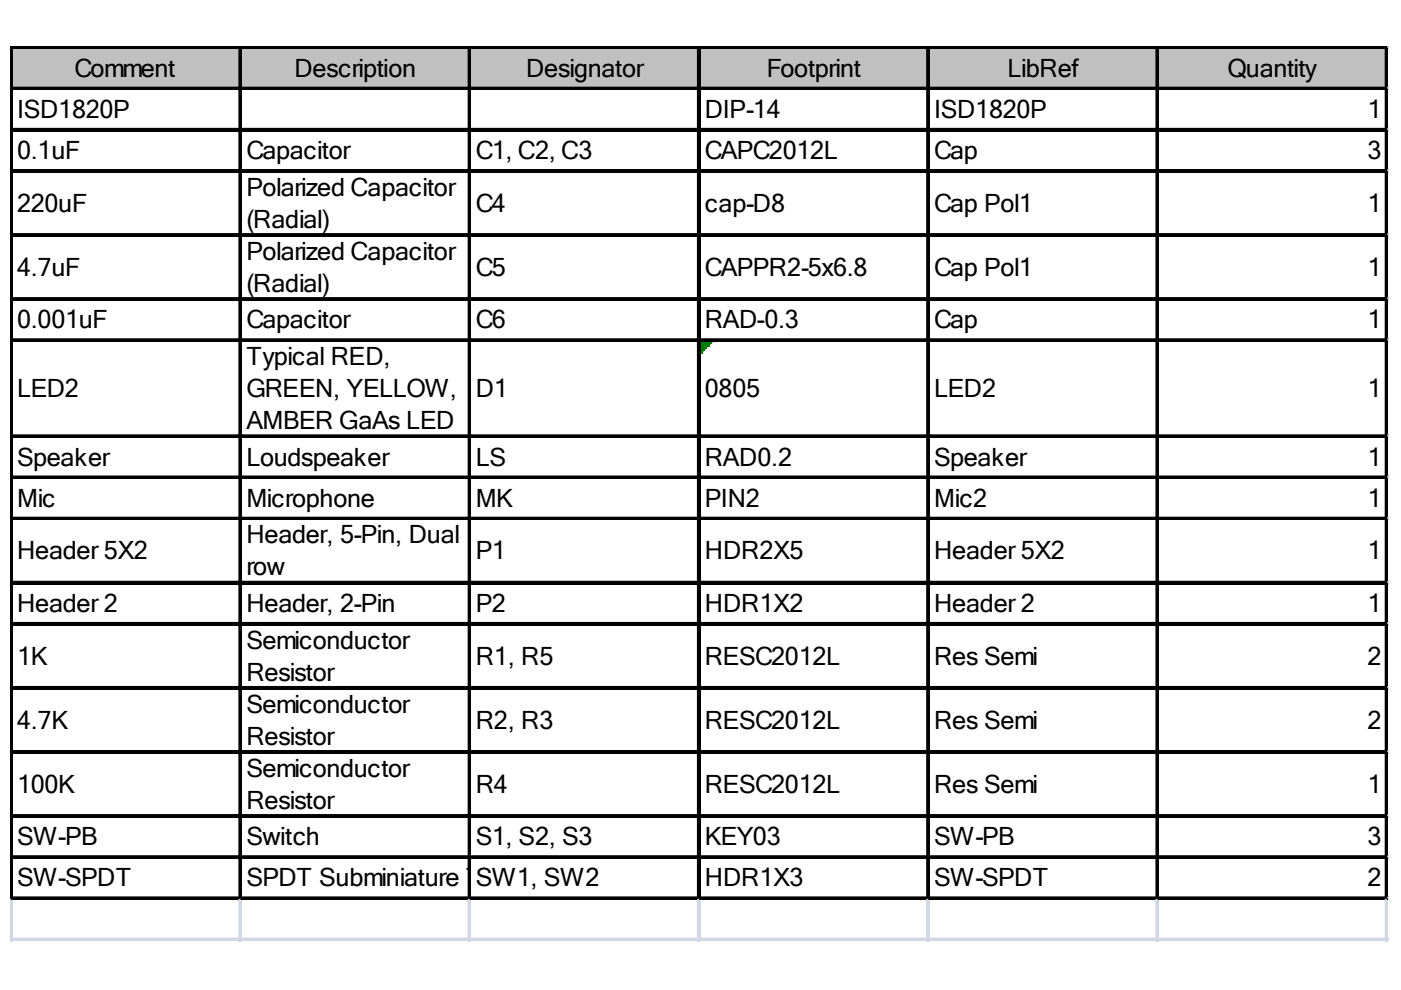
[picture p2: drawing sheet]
<svg xmlns="http://www.w3.org/2000/svg" width="297mm" height="210mm" viewBox="0 0 297 210" stroke-linecap="round" stroke-linejoin="round" font-family="sans-serif">
<defs><g id="words">
<g font-size="5.3">
<text x="15.8" y="16.3">Comment</text>
<text x="62.5" y="16.3">Description</text>
<text x="111.5" y="16.3">Designator</text>
<text x="162.6" y="16.3">Footprint</text>
<text x="213.6" y="16.3">LibRef</text>
<text x="260.3" y="16.3">Quantity</text>
<text x="3.6" y="25">ISD1820P</text>
<text x="149.5" y="25">DIP-14</text>
<text x="198.1" y="25">ISD1820P</text>
<text x="289.9" y="25">1</text>
<text x="3.6" y="33.7">0.1uF</text>
<text x="52.2" y="33.7">Capacitor</text>
<text x="100.9" y="33.7">C1, C2, C3</text>
<text x="149.5" y="33.7">CAPC2012L</text>
<text x="198.1" y="33.7">Cap</text>
<text x="289.9" y="33.7">3</text>
<text x="52.2" y="41.5">Polarized Capacitor</text>
<text x="3.6" y="44.9">220uF</text>
<text x="100.9" y="44.9">C4</text>
<text x="149.5" y="44.9">cap-D8</text>
<text x="198.1" y="44.9">Cap Pol1</text>
<text x="289.9" y="44.9">1</text>
<text x="52.2" y="48.3">(Radial)</text>
<text x="3.6" y="58.5">4.7uF</text>
<text x="52.2" y="55.1">Polarized Capacitor</text>
<text x="100.9" y="58.5">C5</text>
<text x="149.5" y="58.5">CAPPR2-5x6.8</text>
<text x="198.1" y="58.5">Cap Pol1</text>
<text x="289.9" y="58.5">1</text>
<text x="52.2" y="61.9">(Radial)</text>
<text x="3.6" y="69.6">0.001uF</text>
<text x="52.2" y="69.6">Capacitor</text>
<text x="100.9" y="69.6">C6</text>
<text x="149.5" y="69.6">RAD-0.3</text>
<text x="198.1" y="69.6">Cap</text>
<text x="289.9" y="69.6">1</text>
<text x="52.2" y="77.4">Typical RED,</text>
<text x="3.6" y="84.2">LED2</text>
<text x="52.2" y="84.2">GREEN, YELLOW,</text>
<text x="100.9" y="84.2">D1</text>
<text x="149.5" y="84.2">0805</text>
<text x="198.1" y="84.2">LED2</text>
<text x="289.9" y="84.2">1</text>
<text x="52.2" y="90.9">AMBER GaAs LED</text>
<text x="3.6" y="98.7">Speaker</text>
<text x="52.2" y="98.7">Loudspeaker</text>
<text x="100.9" y="98.7">LS</text>
<text x="149.5" y="98.7">RAD0.2</text>
<text x="198.1" y="98.7">Speaker</text>
<text x="289.9" y="98.7">1</text>
<text x="3.6" y="107.4">Mic</text>
<text x="52.2" y="107.4">Microphone</text>
<text x="100.9" y="107.4">MK</text>
<text x="149.5" y="107.4">PIN2</text>
<text x="198.1" y="107.4">Mic2</text>
<text x="289.9" y="107.4">1</text>
<text x="3.6" y="118.6">Header 5X2</text>
<text x="52.2" y="115.2">Header, 5-Pin, Dual</text>
<text x="100.9" y="118.6">P1</text>
<text x="149.5" y="118.6">HDR2X5</text>
<text x="198.1" y="118.6">Header 5X2</text>
<text x="289.9" y="118.6">1</text>
<text x="52.2" y="122">row</text>
<text x="3.6" y="129.7">Header 2</text>
<text x="52.2" y="129.7">Header, 2-Pin</text>
<text x="100.9" y="129.7">P2</text>
<text x="149.5" y="129.7">HDR1X2</text>
<text x="198.1" y="129.7">Header 2</text>
<text x="289.9" y="129.7">1</text>
<text x="52.2" y="137.5">Semiconductor</text>
<text x="3.6" y="140.9">1K</text>
<text x="100.9" y="140.9">R1, R5</text>
<text x="149.5" y="140.9">RESC2012L</text>
<text x="198.1" y="140.9">Res Semi</text>
<text x="289.9" y="140.9">2</text>
<text x="52.2" y="144.3">Resistor</text>
<text x="3.6" y="154.5">4.7K</text>
<text x="52.2" y="151.1">Semiconductor</text>
<text x="100.9" y="154.5">R2, R3</text>
<text x="149.5" y="154.5">RESC2012L</text>
<text x="198.1" y="154.5">Res Semi</text>
<text x="289.9" y="154.5">2</text>
<text x="52.2" y="157.9">Resistor</text>
<text x="52.2" y="164.7">Semiconductor</text>
<text x="3.6" y="168.1">100K</text>
<text x="52.2" y="171.5">Resistor</text>
<text x="100.9" y="168.1">R4</text>
<text x="149.5" y="168.1">RESC2012L</text>
<text x="198.1" y="168.1">Res Semi</text>
<text x="289.9" y="168.1">1</text>
<text x="3.6" y="179.2">SW-PB</text>
<text x="52.2" y="179.2">Switch</text>
<text x="100.9" y="179.2">S1, S2, S3</text>
<text x="149.5" y="179.2">KEY03</text>
<text x="198.1" y="179.2">SW-PB</text>
<text x="289.9" y="179.2">3</text>
<text x="3.6" y="187.9">SW-SPDT</text>
<text x="52.2" y="187.9">SPDT Subminiature TSoW1, SW2</text>
<text x="105.1" y="187.9">ggle Switch, Right AHDR1Mounting, Verti</text>
<text x="151.7" y="187.9">ngle X3</text>
<text x="197.3" y="187.9">cSaWA-Stuation</text>
<text x="203.1" y="187.9">l</text>
<text x="208.9" y="187.9">cPDT</text>
<text x="289.9" y="187.9">2</text>
</g>
</g></defs>
<path d="M2.6 10.3h291.7v8.8h-291.7z" fill="#c0c0c0"/>
<path d="M148.5 72.5h2.4" fill="none" stroke="#008000" stroke-width=".49"/>
<path d="M148.5 72.5h2.4v.4h-2.4z" fill="#008000"/>
<path d="M148.5 72.9h1.9" fill="none" stroke="#008000" stroke-width=".49"/>
<path d="M148.5 72.9h1.9v.5h-1.9z" fill="#008000"/>
<path d="M148.5 73.4h1.4" fill="none" stroke="#008000" stroke-width=".49"/>
<path d="M148.5 73.4h1.4v.5h-1.4z" fill="#008000"/>
<path d="M148.5 73.9h1" fill="none" stroke="#008000" stroke-width=".49"/>
<path d="M148.5 73.9h1v.5h-1z" fill="#008000"/>
<path d="M148.5 74.4h.5" fill="none" stroke="#008000" stroke-width=".49"/>
<path d="M148.5 74.4h.5v.5h-.5z" fill="#008000"/>
<g fill="none" stroke="#000" stroke-width=".49">
<path d="M2.2 9.9v180.9M2.7 9.9h291.6M2.7 18.6h291.6M50.8 10.4v180.4M99.4 10.4v180.4M148 10.4v180.4M196.6 10.4v180.4M245.2 10.4v180.4M293.8 10.4v180.4M2.7 27.3h291.6M2.7 36.1h291.6M2.7 49.7h291.6"/>
<path d="M2.7 63.2h291.6M2.7 72h291.6M2.7 92.3h291.6M2.7 101.1h291.6M2.7 109.8h291.6M2.7 123.4h291.6M2.7 132.1h291.6M2.7 145.7h291.6M2.7 159.3h291.6M2.7 172.8h291.6M2.7 181.6h291.6M2.7 190.3h291.6"/>
</g>
<g fill="#000">
<path d="M2.2 9.9h.5v180.9h-.5zM2.7 9.9h291.6v.5h-291.6zM2.7 18.6h291.6v.5h-291.6zM50.8 10.4h.5v180.4h-.5zM99.4 10.4h.5v180.4h-.5zM148 10.4h.5v180.4h-.5zM196.6 10.4h.5v180.4h-.5zM245.2 10.4h.5v180.4h-.5zM293.8 10.4h.5v180.4h-.5zM2.7 27.3h291.6v.5h-291.6zM2.7 36.1h291.6v.5h-291.6zM2.7 49.7h291.6v.4h-291.6z"/>
<path d="M2.7 63.2h291.6v.5h-291.6zM2.7 72h291.6v.5h-291.6zM2.7 92.3h291.6v.5h-291.6zM2.7 101.1h291.6v.5h-291.6zM2.7 109.8h291.6v.5h-291.6zM2.7 123.4h291.6v.5h-291.6zM2.7 132.1h291.6v.5h-291.6zM2.7 145.7h291.6v.5h-291.6zM2.7 159.3h291.6v.4h-291.6zM2.7 172.8h291.6v.5h-291.6zM2.7 181.6h291.6v.5h-291.6zM2.7 190.3h291.6v.5h-291.6z"/>
</g>
<path d="M2.2 190.8v8.8" fill="none" stroke="#d0d7e5" stroke-width=".49"/>
<path d="M2.2 190.8h.5v8.8h-.5z" fill="#d0d7e5"/>
<path d="M50.8 190.8v8.8" fill="none" stroke="#d0d7e5" stroke-width=".49"/>
<path d="M50.8 190.8h.5v8.8h-.5z" fill="#d0d7e5"/>
<path d="M99.4 190.8v8.8" fill="none" stroke="#d0d7e5" stroke-width=".49"/>
<path d="M99.4 190.8h.5v8.8h-.5z" fill="#d0d7e5"/>
<path d="M148 190.8v8.8" fill="none" stroke="#d0d7e5" stroke-width=".49"/>
<path d="M148 190.8h.5v8.8h-.5z" fill="#d0d7e5"/>
<path d="M196.6 190.8v8.8" fill="none" stroke="#d0d7e5" stroke-width=".49"/>
<path d="M196.6 190.8h.5v8.8h-.5z" fill="#d0d7e5"/>
<path d="M245.2 190.8v8.8" fill="none" stroke="#d0d7e5" stroke-width=".49"/>
<path d="M245.2 190.8h.5v8.8h-.5z" fill="#d0d7e5"/>
<path d="M293.8 190.8v8.8" fill="none" stroke="#d0d7e5" stroke-width=".49"/>
<path d="M293.8 190.8h.5v8.8h-.5z" fill="#d0d7e5"/>
<path d="M294.3 9.9h.1" fill="none" stroke="#d0d7e5" stroke-width=".49"/>
<path d="M294.3 9.9l.1 .5z" fill="#d0d7e5"/>
<path d="M294.3 18.6h.1" fill="none" stroke="#d0d7e5" stroke-width=".49"/>
<path d="M294.3 18.6l.1 .5z" fill="#d0d7e5"/>
<path d="M294.3 27.3h.1" fill="none" stroke="#d0d7e5" stroke-width=".49"/>
<path d="M294.3 27.3l.1 .5z" fill="#d0d7e5"/>
<path d="M294.3 36.1h.1" fill="none" stroke="#d0d7e5" stroke-width=".49"/>
<path d="M294.3 36.1l.1 .5z" fill="#d0d7e5"/>
<path d="M294.3 49.7h.1" fill="none" stroke="#d0d7e5" stroke-width=".49"/>
<path d="M294.3 49.7l.1 .4z" fill="#d0d7e5"/>
<path d="M294.3 63.2h.1" fill="none" stroke="#d0d7e5" stroke-width=".49"/>
<path d="M294.3 63.2l.1 .5z" fill="#d0d7e5"/>
<path d="M294.3 72h.1" fill="none" stroke="#d0d7e5" stroke-width=".49"/>
<path d="M294.3 72l.1 .5z" fill="#d0d7e5"/>
<path d="M294.3 92.3h.1" fill="none" stroke="#d0d7e5" stroke-width=".49"/>
<path d="M294.3 92.3l.1 .5z" fill="#d0d7e5"/>
<path d="M294.3 101.1h.1" fill="none" stroke="#d0d7e5" stroke-width=".49"/>
<path d="M294.3 101.1l.1 .5z" fill="#d0d7e5"/>
<path d="M294.3 109.8h.1" fill="none" stroke="#d0d7e5" stroke-width=".49"/>
<path d="M294.3 109.8l.1 .5z" fill="#d0d7e5"/>
<path d="M294.3 123.4h.1" fill="none" stroke="#d0d7e5" stroke-width=".49"/>
<path d="M294.3 123.4l.1 .5z" fill="#d0d7e5"/>
<path d="M294.3 132.1h.1" fill="none" stroke="#d0d7e5" stroke-width=".49"/>
<path d="M294.3 132.1l.1 .5z" fill="#d0d7e5"/>
<path d="M294.3 145.7h.1" fill="none" stroke="#d0d7e5" stroke-width=".49"/>
<path d="M294.3 145.7l.1 .5z" fill="#d0d7e5"/>
<path d="M294.3 159.3h.1" fill="none" stroke="#d0d7e5" stroke-width=".49"/>
<path d="M294.3 159.3l.1 .4z" fill="#d0d7e5"/>
<path d="M294.3 172.8h.1" fill="none" stroke="#d0d7e5" stroke-width=".49"/>
<path d="M294.3 172.8l.1 .5z" fill="#d0d7e5"/>
<path d="M294.3 181.6h.1" fill="none" stroke="#d0d7e5" stroke-width=".49"/>
<path d="M294.3 181.6l.1 .5z" fill="#d0d7e5"/>
<path d="M294.3 190.3h.1" fill="none" stroke="#d0d7e5" stroke-width=".49"/>
<path d="M294.3 190.3l.1 .5z" fill="#d0d7e5"/>
<path d="M2.2 199h292.2" fill="none" stroke="#d0d7e5" stroke-width=".49"/>
<path d="M2.2 199h292.2v.5h-292.2z" fill="#d0d7e5"/>
<use href="#words"/>
</svg>
